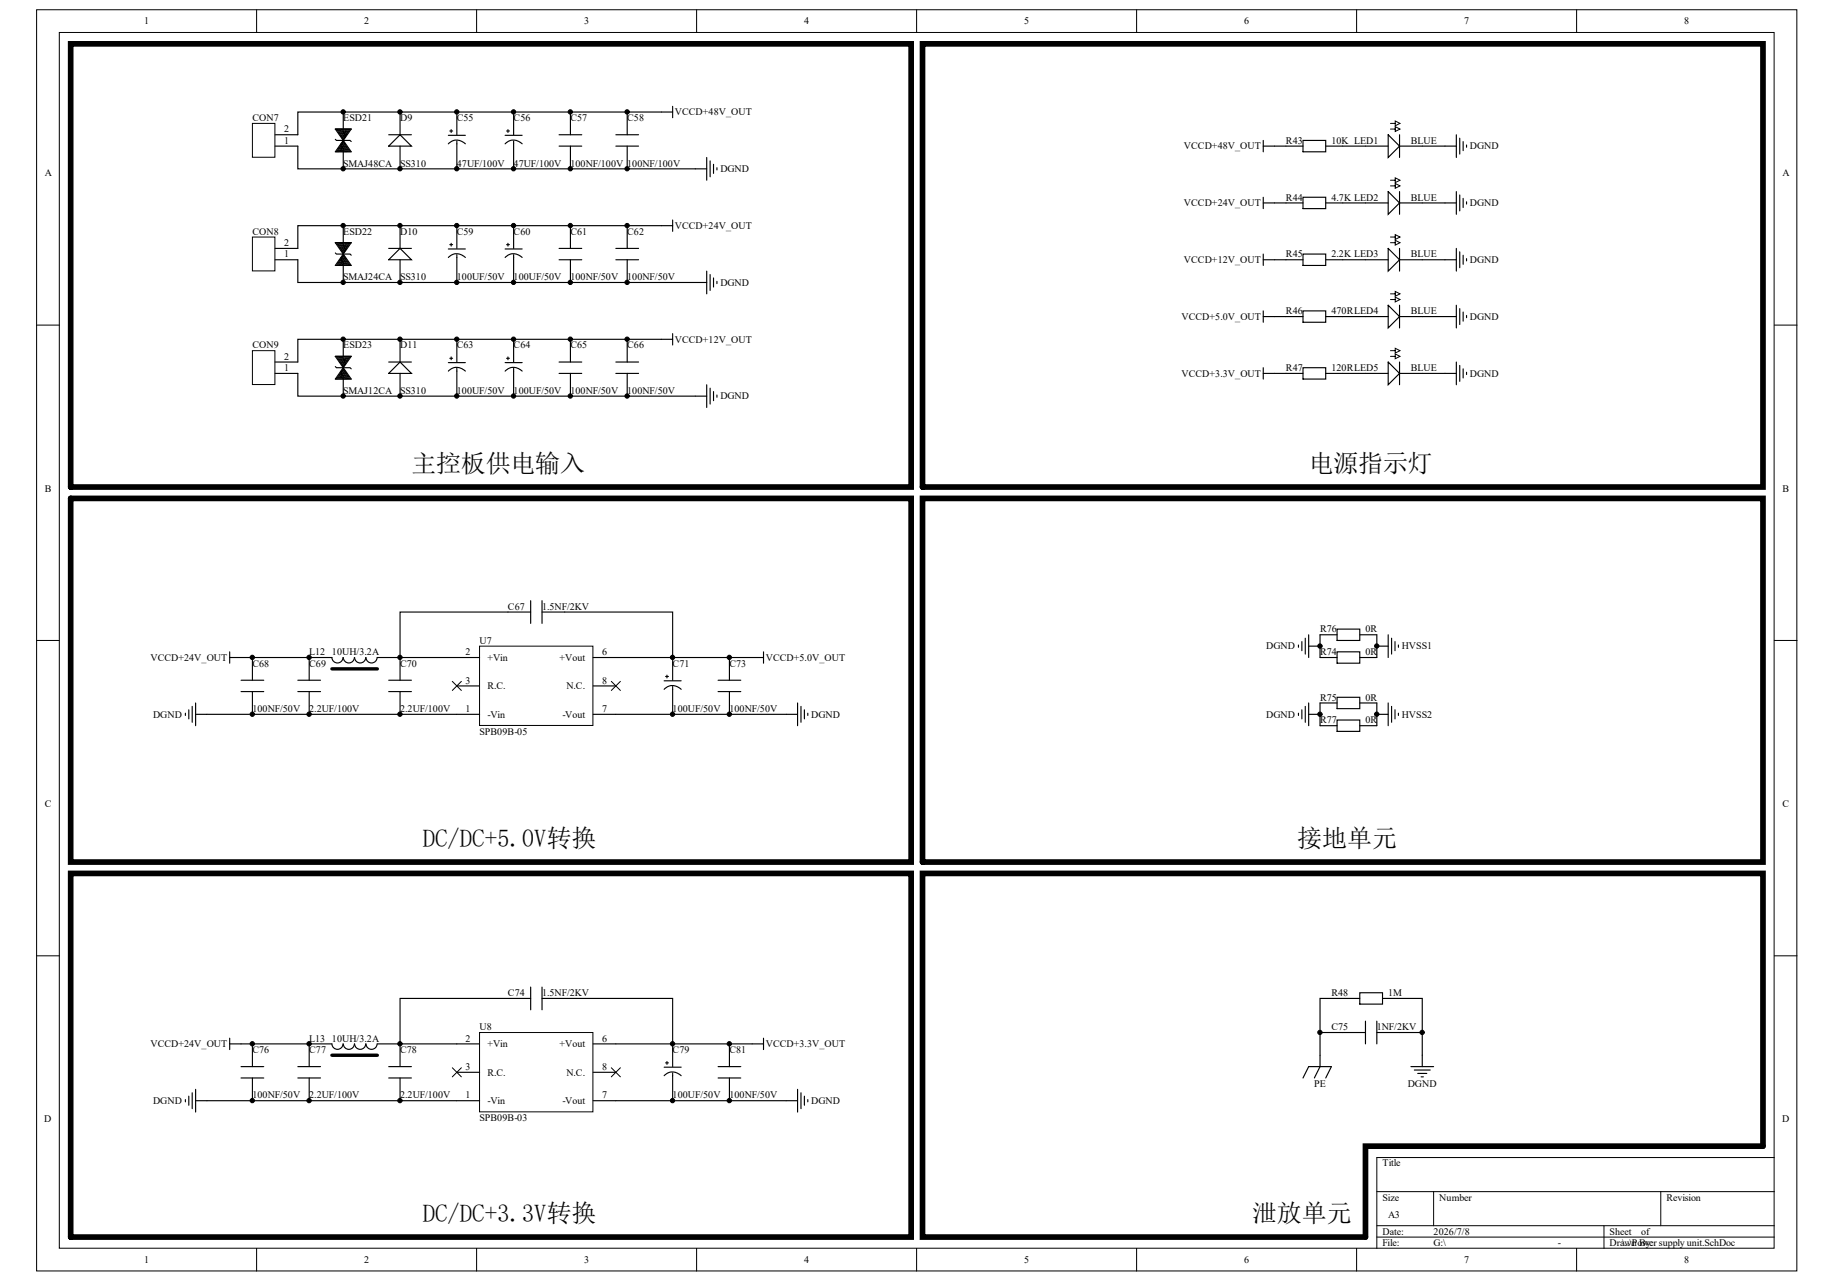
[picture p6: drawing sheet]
<svg xmlns="http://www.w3.org/2000/svg" width="288mm" height="201mm" viewBox="0 0 288 201" stroke-linecap="round" stroke-linejoin="round" font-family="sans-serif">
<defs><g id="words">
<g font-size="3.9">
<text x="64.5" y="74">主控板供电输入</text>
<text x="205.1" y="74">电源指示灯</text>
<text x="66.3" y="132.8">DC/DC+5.0V转换</text>
<text x="203.3" y="132.8">接地单元</text>
<text x="66.3" y="191.6">DC/DC+3.3V转换</text>
<text x="196.2" y="191.6">泄放单元</text>
</g>
<g font-size="1.6">
<text x="22.6" y="3.8">1</text>
<text x="57.1" y="3.8">2</text>
<text x="91.5" y="3.8">3</text>
<text x="126" y="3.8">4</text>
<text x="160.5" y="3.8">5</text>
<text x="195" y="3.8">6</text>
<text x="229.4" y="3.8">7</text>
<text x="263.9" y="3.8">8</text>
<text x="39.6" y="19">CON7</text>
<text x="44.5" y="22.5">1</text>
<text x="44.5" y="20.8">2</text>
<text x="53.8" y="19">ESD21</text>
<text x="62.7" y="19">D9</text>
<text x="71.6" y="19">C55</text>
<text x="80.5" y="19">C56</text>
<text x="89.4" y="19">C57</text>
<text x="98.3" y="19">C58</text>
<text x="105.8" y="18.1">VCCD+48V_OUT</text>
<text x="185.5" y="23.4">VCCD+48V_OUT</text>
<text x="201.5" y="22.5">R43</text>
<text x="208.6" y="22.5">10K LED1</text>
<text x="221.1" y="22.5">BLUE</text>
<text x="230.3" y="23.4">DGND</text>
<text x="7" y="27.6">A</text>
<text x="53.8" y="26.1">SMAJ48CA</text>
<text x="62.7" y="26.1">SS310</text>
<text x="71.6" y="26.1">47UF/100V</text>
<text x="80.5" y="26.1">47UF/100V</text>
<text x="89.4" y="26.1">100NF/100V</text>
<text x="98.3" y="26.1">100NF/100V</text>
<text x="112.9" y="27">DGND</text>
<text x="279.3" y="27.6">A</text>
<text x="105.8" y="35.9">VCCD+24V_OUT</text>
<text x="185.5" y="32.3">VCCD+24V_OUT</text>
<text x="201.5" y="31.4">R44</text>
<text x="208.6" y="31.4">4.7K LED2</text>
<text x="221.1" y="31.4">BLUE</text>
<text x="230.3" y="32.3">DGND</text>
<text x="39.6" y="36.8">CON8</text>
<text x="44.5" y="40.3">1</text>
<text x="44.5" y="38.6">2</text>
<text x="53.8" y="36.8">ESD22</text>
<text x="62.7" y="36.8">D10</text>
<text x="71.6" y="36.8">C59</text>
<text x="80.5" y="36.8">C60</text>
<text x="89.4" y="36.8">C61</text>
<text x="98.3" y="36.8">C62</text>
<text x="185.5" y="41.2">VCCD+12V_OUT</text>
<text x="201.5" y="40.3">R45</text>
<text x="208.6" y="40.3">2.2K LED3</text>
<text x="221.1" y="40.3">BLUE</text>
<text x="230.3" y="41.2">DGND</text>
<text x="53.8" y="43.9">SMAJ24CA</text>
<text x="62.7" y="43.9">SS310</text>
<text x="71.6" y="43.9">100UF/50V</text>
<text x="80.5" y="43.9">100UF/50V</text>
<text x="89.4" y="43.9">100NF/50V</text>
<text x="98.3" y="43.9">100NF/50V</text>
<text x="112.9" y="44.8">DGND</text>
<text x="105.8" y="53.7">VCCD+12V_OUT</text>
<text x="185.2" y="50.1">VCCD+5.0V_OUT</text>
<text x="201.5" y="49.3">R46</text>
<text x="208.6" y="49.3">470RLED4</text>
<text x="221.1" y="49.3">BLUE</text>
<text x="230.3" y="50.1">DGND</text>
<text x="39.6" y="54.6">CON9</text>
<text x="44.5" y="58.2">1</text>
<text x="44.5" y="56.4">2</text>
<text x="53.8" y="54.6">ESD23</text>
<text x="62.7" y="54.6">D11</text>
<text x="71.6" y="54.6">C63</text>
<text x="80.5" y="54.6">C64</text>
<text x="89.4" y="54.6">C65</text>
<text x="98.3" y="54.6">C66</text>
<text x="185.2" y="59">VCCD+3.3V_OUT</text>
<text x="201.5" y="58.2">R47</text>
<text x="208.6" y="58.2">120RLED5</text>
<text x="221.1" y="58.2">BLUE</text>
<text x="230.3" y="59">DGND</text>
<text x="53.8" y="61.7">SMAJ12CA</text>
<text x="62.7" y="61.7">SS310</text>
<text x="71.6" y="61.7">100UF/50V</text>
<text x="80.5" y="61.7">100UF/50V</text>
<text x="89.4" y="61.7">100NF/50V</text>
<text x="98.3" y="61.7">100NF/50V</text>
<text x="112.9" y="62.6">DGND</text>
<text x="7" y="77.1">B</text>
<text x="279.3" y="77.1">B</text>
<text x="79.6" y="95.6">C67</text>
<text x="84.9" y="95.6">1.5NF/2KV</text>
<text x="75.1" y="100.9">U7</text>
<text x="198.4" y="101.8">DGND</text>
<text x="206.9" y="99.1">R76</text>
<text x="214" y="99.1">0R</text>
<text x="219.7" y="101.8">HVSS1</text>
<text x="23.6" y="103.6">VCCD+24V_OUT</text>
<text x="39.6" y="104.5">C68</text>
<text x="48.5" y="104.5">C69</text>
<text x="48.5" y="102.7">L12</text>
<text x="52" y="102.7">10UH/3.2A</text>
<text x="62.7" y="104.5">C70</text>
<text x="72.9" y="102.7">2</text>
<text x="72.9" y="107.1">3</text>
<text x="76.4" y="103.6">+Vin</text>
<text x="87.7" y="103.6">+Vout</text>
<text x="94.4" y="102.7">6</text>
<text x="94.4" y="107.1">8</text>
<text x="105.4" y="104.5">C71</text>
<text x="114.3" y="104.5">C73</text>
<text x="120" y="103.6">VCCD+5.0V_OUT</text>
<text x="206.9" y="102.7">R74</text>
<text x="214" y="102.7">0R</text>
<text x="24" y="112.5">DGND</text>
<text x="39.6" y="111.6">100NF/50V</text>
<text x="48.5" y="111.6">2.2UF/100V</text>
<text x="62.7" y="111.6">2.2UF/100V</text>
<text x="72.9" y="111.6">1</text>
<text x="76.4" y="112.5">-Vin</text>
<text x="76.4" y="108">R.C.</text>
<text x="88.1" y="112.5">-Vout</text>
<text x="88.7" y="108">N.C.</text>
<text x="94.4" y="111.6">7</text>
<text x="105.4" y="111.6">100UF/50V</text>
<text x="114.3" y="111.6">100NF/50V</text>
<text x="127.1" y="112.5">DGND</text>
<text x="198.4" y="112.5">DGND</text>
<text x="206.9" y="109.8">R75</text>
<text x="206.9" y="113.4">R77</text>
<text x="214" y="109.8">0R</text>
<text x="214" y="113.4">0R</text>
<text x="219.7" y="112.5">HVSS2</text>
<text x="75.1" y="115.2">SPB09B-05</text>
<text x="7" y="126.5">C</text>
<text x="279.3" y="126.5">C</text>
<text x="75.1" y="161.5">U8</text>
<text x="79.6" y="156.1">C74</text>
<text x="84.9" y="156.1">1.5NF/2KV</text>
<text x="208.6" y="156.1">R48</text>
<text x="208.6" y="161.5">C75</text>
<text x="215.8" y="161.5">1NF/2KV</text>
<text x="217.5" y="156.1">1M</text>
<text x="23.6" y="164.1">VCCD+24V_OUT</text>
<text x="39.6" y="165">C76</text>
<text x="48.5" y="165">C77</text>
<text x="48.5" y="163.2">L13</text>
<text x="52" y="163.2">10UH/3.2A</text>
<text x="62.7" y="165">C78</text>
<text x="72.9" y="163.2">2</text>
<text x="72.9" y="167.7">3</text>
<text x="76.4" y="164.1">+Vin</text>
<text x="87.7" y="164.1">+Vout</text>
<text x="94.4" y="167.7">8</text>
<text x="94.4" y="163.2">6</text>
<text x="105.4" y="165">C79</text>
<text x="114.3" y="165">C81</text>
<text x="120" y="164.1">VCCD+3.3V_OUT</text>
<text x="24" y="173">DGND</text>
<text x="39.6" y="172.1">100NF/50V</text>
<text x="48.5" y="172.1">2.2UF/100V</text>
<text x="62.7" y="172.1">2.2UF/100V</text>
<text x="72.9" y="172.1">1</text>
<text x="76.4" y="173">-Vin</text>
<text x="76.4" y="168.6">R.C.</text>
<text x="88.1" y="173">-Vout</text>
<text x="88.7" y="168.6">N.C.</text>
<text x="94.4" y="172.1">7</text>
<text x="105.4" y="172.1">100UF/50V</text>
<text x="114.3" y="172.1">100NF/50V</text>
<text x="127.1" y="173">DGND</text>
<text x="205.9" y="170.3">PE</text>
<text x="220.6" y="170.3">DGND</text>
<text x="6.9" y="175.9">D</text>
<text x="75.1" y="175.7">SPB09B-03</text>
<text x="279.3" y="175.9">D</text>
<text x="216.6" y="182.8">Title</text>
<text x="216.6" y="188.2">Size</text>
<text x="217.5" y="190.8">A3</text>
<text x="225.5" y="188.2">Number</text>
<text x="261.1" y="188.2">Revision</text>
<text x="22.6" y="198">1</text>
<text x="57.1" y="198">2</text>
<text x="91.5" y="198">3</text>
<text x="126" y="198">4</text>
<text x="160.5" y="198">5</text>
<text x="195" y="198">6</text>
<text x="216.6" y="193.5">Date:</text>
<text x="216.6" y="195.3">File:</text>
<text x="224.7" y="193.5">2026/7/8</text>
<text x="224.7" y="195.3">G:\</text>
<text x="229.4" y="198">7</text>
<text x="244.1" y="195.3">-</text>
<text x="252.2" y="193.5">Sheet</text>
<text x="252.2" y="195.3">Dra\wn By:</text>
<text x="254.6" y="195.3">..\Power supply unit.SchDoc</text>
<text x="257.2" y="193.5">of</text>
<text x="263.9" y="198">8</text>
</g>
</g></defs>
<g fill="#fff" stroke="#000" stroke-width=".16">
<path d="M5.7 1.5h275.9v197.7h-275.9z"/>
<path d="M9.3 5.1h268.7v190.5h-268.7z"/>
</g>
<g fill="none" stroke="#000" stroke-width=".16">
<path d="M40.2 1.5v3.6M74.7 1.5v3.6M109.2 1.5v3.6M143.6 1.5v3.6M178.1 1.5v3.6M212.6 1.5v3.6M247.1 1.5v3.6M5.7 51h3.6M278 51h3.6M5.7 100.4h3.6M278 100.4h3.6M5.7 149.8h3.6"/>
<path d="M278 149.8h3.6M40.2 195.7v3.5M74.7 195.7v3.5M109.2 195.7v3.5M143.6 195.7v3.5M178.1 195.7v3.5M212.6 195.7v3.5M215.8 186.8h62.2M215.8 192.1h62.2M215.8 193.9h62.2M224.7 186.8v5.3M247.1 195.7v3.5"/>
<path d="M251.4 192.1v3.6M260.3 186.8v5.3M278 181.4h-62.2v14.3"/>
</g>
<g fill="none" stroke="#000" stroke-width=".18">
<path d="M52.5 38h2.5l-1.2 1.8zM52.5 39.6l.2 .2h2.2l.1 .2M52.7 38l1.1 1.6 1.1-1.6M52.9 38l.9 1.5M53.1 38l.9 1.5M53.3 38l.7 1.3M53.4 38l.7 1.3M53.6 38l.5 1.1M53.8 39.8l1.2 1.8h-2.5zM53.8 35.4v2.8M54 38l-.2 .6M54.1 38l-.1 .6"/>
<path d="M54.3 38l-.3 .8M54.5 38l-.5 .9M54.7 38l-.6 .9M52.7 41.6l1.1-1.6 1.1 1.6M53.4 40.4l.7 1.2M53.4 40.5l.6 1.1M53.4 40.7l-.5 .9M53.6 40.2l.9 1.4M53.6 40.4l.7 1.2M53.6 40.7l-.5 .9M53.6 40.9l-.3 .7M53.6 41.1l-.2 .5"/>
<path d="M53.8 41.4v2.9M53.8 40.2l.9 1.4M53.8 41.1l-.2 .5"/>
</g>
<path d="M39.6 37.2h3.5v5.3h-3.5z" fill="#fff" stroke="#000" stroke-width=".16"/>
<g fill="none" stroke="#000" stroke-width=".18">
<path d="M60.9 38.9h3.6M62.7 38.9l1.8 1.8h-3.6zM62.7 35.4v3.5M70.3 39h2.6M70.5 38.3h.4M70.7 38.1v.5M71.6 35.4v3.5M71.6 39.9v4.4M79.2 39h2.6M79.4 38.3h.4M79.6 38.1v.5M80.5 35.4v3.5"/>
<path d="M80.5 39.9v4.4M87.6 38.9h3.6M89.4 35.4v3.5M96.5 38.9h3.6M98.3 35.4v3.5M105.4 35.4h-58.7v3.5h-3.6M105.4 34.5v1.8M43.1 40.7h3.6v3.6h64M62.7 40.7v3.6M70.3 40.4a1.82 1.82 0 0 1 2.6 0M79.2 40.4a1.82 1.82 0 0 1 2.6 0M87.6 40.7h3.6"/>
<path d="M89.4 40.7v3.6M96.5 40.7h3.6M98.3 40.7v3.6M110.7 42.5v3.6M111.3 43v2.5M111.8 43.6v1.4M112.3 44.1v.4M79.6 156.5h3.6M83.2 154.7v3.6M84.9 156.5h20.5v10.7M84.9 154.7v3.6M213.1 155.6h3.5v1.8h-3.5z"/>
<path d="M213.1 156.5h-6.2v10.7l-.9 1.8M216.6 156.5h6.3v10.7M29.1 172.3v.4M29.6 171.8v1.4M30.1 171.3v2.5M30.7 170.7v3.6M30.7 172.5h40.9M36 163.6h12.5v3.6M36 162.7v1.8M37.8 167.2h3.5M37.8 169h3.5M39.6 163.6v3.6"/>
<path d="M39.6 169v3.5M46.7 167.2h3.5M46.7 169h3.5M48.5 169v3.5M60.9 167.2h3.6M60.9 169h3.6M62.7 163.6v3.6M62.7 169v3.5M96.5 163.6h23.1M96.5 172.5h28.5M104.1 168.6a1.82 1.82 0 0 1 2.6 0M104.1 167.3h2.6"/>
<path d="M104.3 166.6h.4M104.5 166.4v.4M105.4 168.2v4.3M112.5 167.2h3.6M112.5 169h3.6M114.3 163.6v3.6M114.3 169v3.5M119.6 162.7v1.8M125 170.7v3.6M125.5 171.3v2.5M126.1 171.8v1.4M126.6 172.3v.4"/>
<path d="M204.2 169l.9-1.8h3.5l-.9 1.8M206.9 161.8h7.1M214 160v3.6M215.8 161.8h7.1M215.8 160v3.6M221.1 167.2h3.6M221.6 167.7h2.5M222.2 168.2h1.4M222.7 168.8h.4"/>
</g>
<path d="M70.9 167.3l1.4 1.5M72.3 167.3l-1.4 1.5M95.8 167.3l1.4 1.5M97.2 167.3l-1.4 1.5" fill="none" stroke="#000" stroke-width=".16"/>
<path d="M39.6 19.3h3.5v5.3h-3.5z" fill="#fff" stroke="#000" stroke-width=".16"/>
<g fill="none" stroke="#000" stroke-width=".18">
<path d="M62.7 17.6v3.5M89.4 17.6v3.5M98.3 17.6v3.5M103.6 17.6h-56.9v3.5h-3.6M43.1 22.9h3.6v3.6h64M60.9 21.1h3.6M62.7 21.1l1.8 1.8h-3.6zM62.7 22.9v3.6M71.6 26.1v.4M80.5 26.1v.4M87.6 22.9h3.6M87.6 21.1h3.6"/>
<path d="M89.4 22.9v3.6M96.5 22.9h3.6M96.5 21.1h3.6M98.3 22.9v3.6M110.7 24.7v3.5M111.3 25.2v2.5M111.8 25.8v1.4M112.3 26.3v.3M52.5 55.9h2.5l-1.2 1.7zM52.5 57.5l.2 .1h2.2l.1 .2M52.7 59.4l1.1-1.6 1.1 1.6M52.7 55.9l1.1 1.6 1.1-1.6"/>
<path d="M52.9 55.9l.9 1.4M53.1 55.9l.9 1.4M53.3 55.9l.7 1.2M53.4 58.2l.7 1.2M53.4 58.3l.6 1.1M53.4 58.5l-.5 .9M53.4 55.9l.7 1.2M53.6 58l.9 1.4M53.6 58.2l.7 1.2M53.6 58.5l-.5 .9M53.6 58.7l-.3 .7M53.6 58.9l-.2 .5"/>
<path d="M53.6 55.9l.5 1M53.8 57.6l1.2 1.8h-2.5zM53.8 53.2v2.8M53.8 59.2v2.9M53.8 58l.9 1.4M53.8 58.9l-.2 .5M54 55.9l-.2 .5M54.1 55.9l-.1 .5M54.3 55.9l-.3 .7M54.5 55.9l-.5 .8M54.7 55.9l-.6 .8"/>
</g>
<path d="M39.6 55h3.5v5.3h-3.5z" fill="#fff" stroke="#000" stroke-width=".16"/>
<g fill="none" stroke="#000" stroke-width=".18">
<path d="M198 31.8h6.2M198 30.9v1.8M198 39.8v1.8M204.2 30.9h3.5v1.8h-3.5zM204.2 39.8h3.5v1.8h-3.5zM207.7 31.8h9.8M217.5 30l1.8 1.8-1.8 1.8zM217.5 38.9l1.8 1.8-1.8 1.8zM219.3 31.8h8.9M219.3 30v3.6M219.3 38.9v3.6M228.2 30v3.6"/>
<path d="M228.2 38.9v3.6M228.7 30.6v2.5M228.7 39.5v2.5M229.3 31.1v1.4M229.3 40v1.4M229.8 31.6v.4M43.1 58.5h3.6v3.6h64M60.9 56.7h3.6M62.7 56.7l1.8 1.8h-3.6zM62.7 53.2v3.5M62.7 58.5v3.6M70.3 58.2a1.82 1.82 0 0 1 2.6 0"/>
<path d="M70.3 56.8h2.6M70.5 56.2h.4M70.7 55.9v.5M71.6 53.2v3.5M71.6 57.7v4.4M79.2 58.2a1.82 1.82 0 0 1 2.6 0M79.2 56.8h2.6M79.4 56.2h.4M79.6 55.9v.5M80.5 53.2v3.5M80.5 57.7v4.4M87.6 58.5h3.6"/>
<path d="M87.6 56.7h3.6M89.4 53.2v3.5M89.4 58.5v3.6M96.5 58.5h3.6M96.5 56.7h3.6M98.3 53.2v3.5M98.3 58.5v3.6M105.4 53.2h-58.7v3.5h-3.6M105.4 52.3v1.8M198 58.5h6.2M198 40.7h6.2M198 57.6v1.8"/>
<path d="M204.2 57.6h3.5v1.8h-3.5zM207.7 58.5h9.8M207.7 40.7h9.8M217.5 56.7l1.8 1.8-1.8 1.8zM219.3 58.5h8.9M219.3 56.7v3.6M219.3 40.7h8.9M228.2 56.7v3.6M228.7 57.3v2.5M229.3 57.8v1.4M229.8 40.5v.4M229.8 58.3v.4"/>
<path d="M110.7 60.3v3.6M111.3 60.8v2.5M111.8 61.4v1.4M112.3 61.9v.4"/>
</g>
<path d="M11.1 6.9h131.7v69.4h-131.7zM144.6 6.9h131.7v69.4h-131.7zM11.1 136.9h131.7v57h-131.7zM276.3 179.6v-42.7h-131.7v57h69.4" fill="none" stroke="#000" stroke-width=".89"/>
<path d="M217.9 29.1h.7v-.3l.8 .3-.8 .4v-.4M217.9 28.2h.7v-.3l.8 .3-.8 .4v-.4M217.9 38h.7v-.3l.8 .3-.8 .4v-.4M217.9 37.2h.7v-.4l.8 .4-.8 .3v-.3M217.9 55.9h.7v-.4l.8 .4-.8 .3v-.3M217.9 55h.7v-.4l.8 .4-.8 .3v-.3" fill="none" stroke="#000" stroke-width=".16"/>
<path d="M75.1 161.8h17.8v12.5h-17.8z" fill="#fff" stroke="#000" stroke-width=".16"/>
<g fill="none" stroke="#000" stroke-width=".18">
<path d="M53.8 17.6v2.8M71.6 17.6v3.5M80.5 17.6v3.5M103.6 17.6h1.8M105.4 16.7v1.7M52.5 20.2h2.5l-1.2 1.8zM52.5 21.8l.2 .2h2.2l.1 .2M52.7 23.8l1.1-1.6 1.1 1.6M52.7 20.2l1.1 1.6 1.1-1.6M52.9 20.2l.9 1.5M53.1 20.2l.9 1.5M53.3 20.2l.7 1.3"/>
<path d="M53.4 22.5l.7 1.3M53.4 22.7l.6 1.1M53.4 22.9l-.5 .9M53.4 20.2l.7 1.3M53.6 22.4l.9 1.4M53.6 22.5l.7 1.3M53.6 22.9l-.5 .9M53.6 23.1l-.3 .7M53.6 23.3l-.2 .5M53.6 20.2l.5 1.1M53.8 22l1.2 1.8h-2.5zM53.8 23.6v2.9"/>
<path d="M53.8 22.4l.9 1.4M53.8 23.3l-.2 .5M54 20.2l-.2 .6M54.1 20.2l-.1 .6M54.3 20.2l-.3 .7M54.5 20.2l-.5 .9M54.7 20.2l-.6 .9M70.3 22.5a1.82 1.82 0 0 1 2.6 0M70.3 21.2h2.6M70.5 20.5h.4M70.7 20.3v.5M71.6 22.1v4"/>
<path d="M79.2 22.5a1.82 1.82 0 0 1 2.6 0M79.2 21.2h2.6M79.4 20.5h.4M79.6 20.3v.5M80.5 22.1v4M198 22.9h6.2M198 22v1.8M204.2 22h3.5v1.8h-3.5zM207.7 22.9h9.8M217.5 21.1l1.8 1.8-1.8 1.8zM219.3 22.9h8.9M219.3 21.1v3.6"/>
<path d="M228.2 21.1v3.6M228.7 21.7v2.4M229.3 22.2v1.4M229.8 22.7v.4M198 48.7v1.8M198 49.6h1.7M29.1 111.8v.3M29.6 111.2v1.5M30.1 110.7v2.5M30.7 110.2v3.5M30.7 112h40.9M36 103.1h1.8"/>
<path d="M36 102.2v1.7M37.8 106.6h3.5M37.8 108.4h3.5M39.6 103.1v3.5M39.6 108.4v3.6M60.9 106.6h3.6M60.9 108.4h3.6M62.7 103.1v3.5M62.7 108.4v3.6M117.9 103.1h1.7M119.6 102.2v1.7M71.6 172.5h3.5"/>
<path d="M71.6 163.6h3.5M71.6 168.1h3.5M92.9 172.5h3.6M92.9 163.6h3.6M92.9 168.1h3.6"/>
</g>
<path d="M217.9 19.3h.7v-.3l.8 .3-.8 .4v-.4M217.9 20.2h.7v-.3l.8 .3-.8 .4v-.4" fill="none" stroke="#000" stroke-width=".16"/>
<path d="M75.1 101.3h17.8v12.4h-17.8z" fill="#fff" stroke="#000" stroke-width=".16"/>
<g fill="none" stroke="#000" stroke-width=".18">
<path d="M199.7 49.6h4.5M204.2 48.7h3.5v1.8h-3.5zM207.7 49.6h9.8M217.5 47.8l1.8 1.8-1.8 1.8zM219.3 49.6h8.9M219.3 47.8v3.6M228.2 47.8v3.6M228.7 48.4v2.5M229.3 48.9v1.4M229.8 49.4v.4M83.2 95.9h-20.5v7.2h12.4M83.2 94.1v3.6"/>
<path d="M84.9 95.9h20.5v10.7M84.9 94.1v3.6M205.1 99.5v3.6M209.5 98.6h3.6v1.8h-3.6zM209.5 99.5h-2.6v3.6h2.6M213.1 99.5h2.7v3.6h-2.7M217.5 99.5v3.6M46.7 108.4h3.5M46.7 106.6h3.5M48.5 103.1v3.5M48.5 108.4v3.6M53.8 103.1a.87 .87 0 0 1-.9 .8 .87 .87 0 0 1-.9-.8h-14.2"/>
<path d="M55.5 103.1a.87 .87 0 0 1-.8 .8 .87 .87 0 0 1-.9-.8M57.3 103.1a.87 .87 0 0 1-.9 .8 .87 .87 0 0 1-.8-.8M59.1 103.1a.87 .87 0 0 1-.9 .8 .87 .87 0 0 1-.8-.8M59.1 103.1h3.6M71.6 112h3.5M71.6 107.5h3.5M92.9 112h32.1M92.9 103.1h25M92.9 107.5h3.6M104.1 108a1.82 1.82 0 0 1 2.6 0M104.1 106.7h2.6M104.3 106h.4"/>
<path d="M104.5 105.8v.5M105.4 107.6v4.4M112.5 108.4h3.6M112.5 106.6h3.6M114.3 103.1v3.5M114.3 108.4v3.6M125 110.2v3.5M125.5 110.7v2.5M126.1 111.2v1.5M126.6 111.8v.3M203.5 101.1v.3M203.5 111.8v.3"/>
<path d="M204 100.6v1.4M204 111.2v1.5M204.5 100v2.5M204.5 110.7v2.5M205.1 112h1.8M205.1 101.3h1.8M205.1 110.2v3.5M209.5 102.2h3.6v1.7h-3.6zM209.5 109.3h3.6v1.8h-3.6zM209.5 112.8h3.6v1.8h-3.6zM209.5 110.2h-2.6v3.5h2.6M213.1 110.2h2.7v3.5h-2.7"/>
<path d="M215.8 112h1.7M215.8 101.3h1.7M217.5 110.2v3.5M218.1 100v2.5M218.1 110.7v2.5M218.6 100.6v1.4M218.6 111.2v1.5M219.1 101.1v.3M219.1 111.8v.3M79.6 156.5h-16.9v7.1h8.9M53.8 163.6a.87 .87 0 0 1-.9 .9 .87 .87 0 0 1-.9-.9h-3.5M55.5 163.6a.87 .87 0 0 1-.8 .9 .87 .87 0 0 1-.9-.9"/>
<path d="M57.3 163.6a.87 .87 0 0 1-.9 .9 .87 .87 0 0 1-.8-.9M59.1 163.6a.87 .87 0 0 1-.9 .9 .87 .87 0 0 1-.8-.9M59.1 163.6h3.6"/>
</g>
<path d="M11.1 78.1h131.7v57h-131.7zM144.6 78.1h131.7v57h-131.7zM276.3 179.6h-62.3v14.3" fill="none" stroke="#000" stroke-width=".89"/>
<path d="M217.9 46.9h.7v-.3l.8 .3-.8 .4v-.4M217.9 46.1h.7v-.4l.8 .4-.8 .3v-.3M70.9 106.8l1.4 1.4M72.3 106.8l-1.4 1.4M95.8 106.8l1.4 1.4M97.2 106.8l-1.4 1.4" fill="none" stroke="#000" stroke-width=".16"/>
<path d="M52 104.8h7.1M52 165.4h7.1" fill="none" stroke="#000" stroke-width=".53"/>
<g fill="#000" stroke="#000" stroke-width=".16">
<circle cx="53.8" cy="17.5" r=".34"/>
<circle cx="62.7" cy="17.5" r=".34"/>
<circle cx="71.6" cy="17.5" r=".34"/>
<circle cx="80.5" cy="17.5" r=".34"/>
<circle cx="89.4" cy="17.5" r=".34"/>
<circle cx="98.3" cy="17.5" r=".34"/>
<circle cx="53.8" cy="26.4" r=".34"/>
<circle cx="53.8" cy="35.4" r=".34"/>
<circle cx="62.7" cy="26.4" r=".34"/>
<circle cx="62.7" cy="35.4" r=".34"/>
<circle cx="71.6" cy="26.4" r=".34"/>
<circle cx="71.6" cy="35.4" r=".34"/>
<circle cx="80.5" cy="26.4" r=".34"/>
<circle cx="80.5" cy="35.4" r=".34"/>
<circle cx="89.4" cy="26.4" r=".34"/>
<circle cx="89.4" cy="35.4" r=".34"/>
<circle cx="98.3" cy="26.4" r=".34"/>
<circle cx="98.3" cy="35.4" r=".34"/>
<circle cx="53.8" cy="44.3" r=".34"/>
<circle cx="53.8" cy="53.2" r=".34"/>
<circle cx="62.7" cy="44.3" r=".34"/>
<circle cx="62.7" cy="53.2" r=".34"/>
<circle cx="71.6" cy="44.3" r=".34"/>
<circle cx="71.6" cy="53.2" r=".34"/>
<circle cx="80.5" cy="44.3" r=".34"/>
<circle cx="80.5" cy="53.2" r=".34"/>
<circle cx="89.4" cy="44.3" r=".34"/>
<circle cx="89.4" cy="53.2" r=".34"/>
<circle cx="98.3" cy="44.3" r=".34"/>
<circle cx="98.3" cy="53.2" r=".34"/>
<circle cx="53.8" cy="62.1" r=".34"/>
<circle cx="62.7" cy="62.1" r=".34"/>
<circle cx="71.6" cy="62.1" r=".34"/>
<circle cx="80.5" cy="62.1" r=".34"/>
<circle cx="89.4" cy="62.1" r=".34"/>
<circle cx="98.3" cy="62.1" r=".34"/>
<circle cx="39.5" cy="111.9" r=".34"/>
<circle cx="39.5" cy="103" r=".34"/>
<circle cx="48.4" cy="111.9" r=".34"/>
<circle cx="48.4" cy="103" r=".34"/>
<circle cx="62.7" cy="111.9" r=".34"/>
<circle cx="62.7" cy="103" r=".34"/>
<circle cx="105.4" cy="111.9" r=".34"/>
<circle cx="105.4" cy="103" r=".34"/>
<circle cx="114.3" cy="111.9" r=".34"/>
<circle cx="114.3" cy="103" r=".34"/>
<circle cx="206.8" cy="111.9" r=".34"/>
<circle cx="206.8" cy="101.3" r=".34"/>
<circle cx="215.7" cy="111.9" r=".34"/>
<circle cx="215.7" cy="101.3" r=".34"/>
<circle cx="39.5" cy="172.5" r=".34"/>
<circle cx="39.5" cy="163.6" r=".34"/>
<circle cx="48.4" cy="172.5" r=".34"/>
<circle cx="48.4" cy="163.6" r=".34"/>
<circle cx="62.7" cy="172.5" r=".34"/>
<circle cx="62.7" cy="163.6" r=".34"/>
<circle cx="105.4" cy="172.5" r=".34"/>
<circle cx="105.4" cy="163.6" r=".34"/>
<circle cx="114.3" cy="172.5" r=".34"/>
<circle cx="114.3" cy="163.6" r=".34"/>
<circle cx="206.8" cy="161.8" r=".34"/>
<circle cx="222.9" cy="161.8" r=".34"/>
</g>
<use href="#words"/>
</svg>
